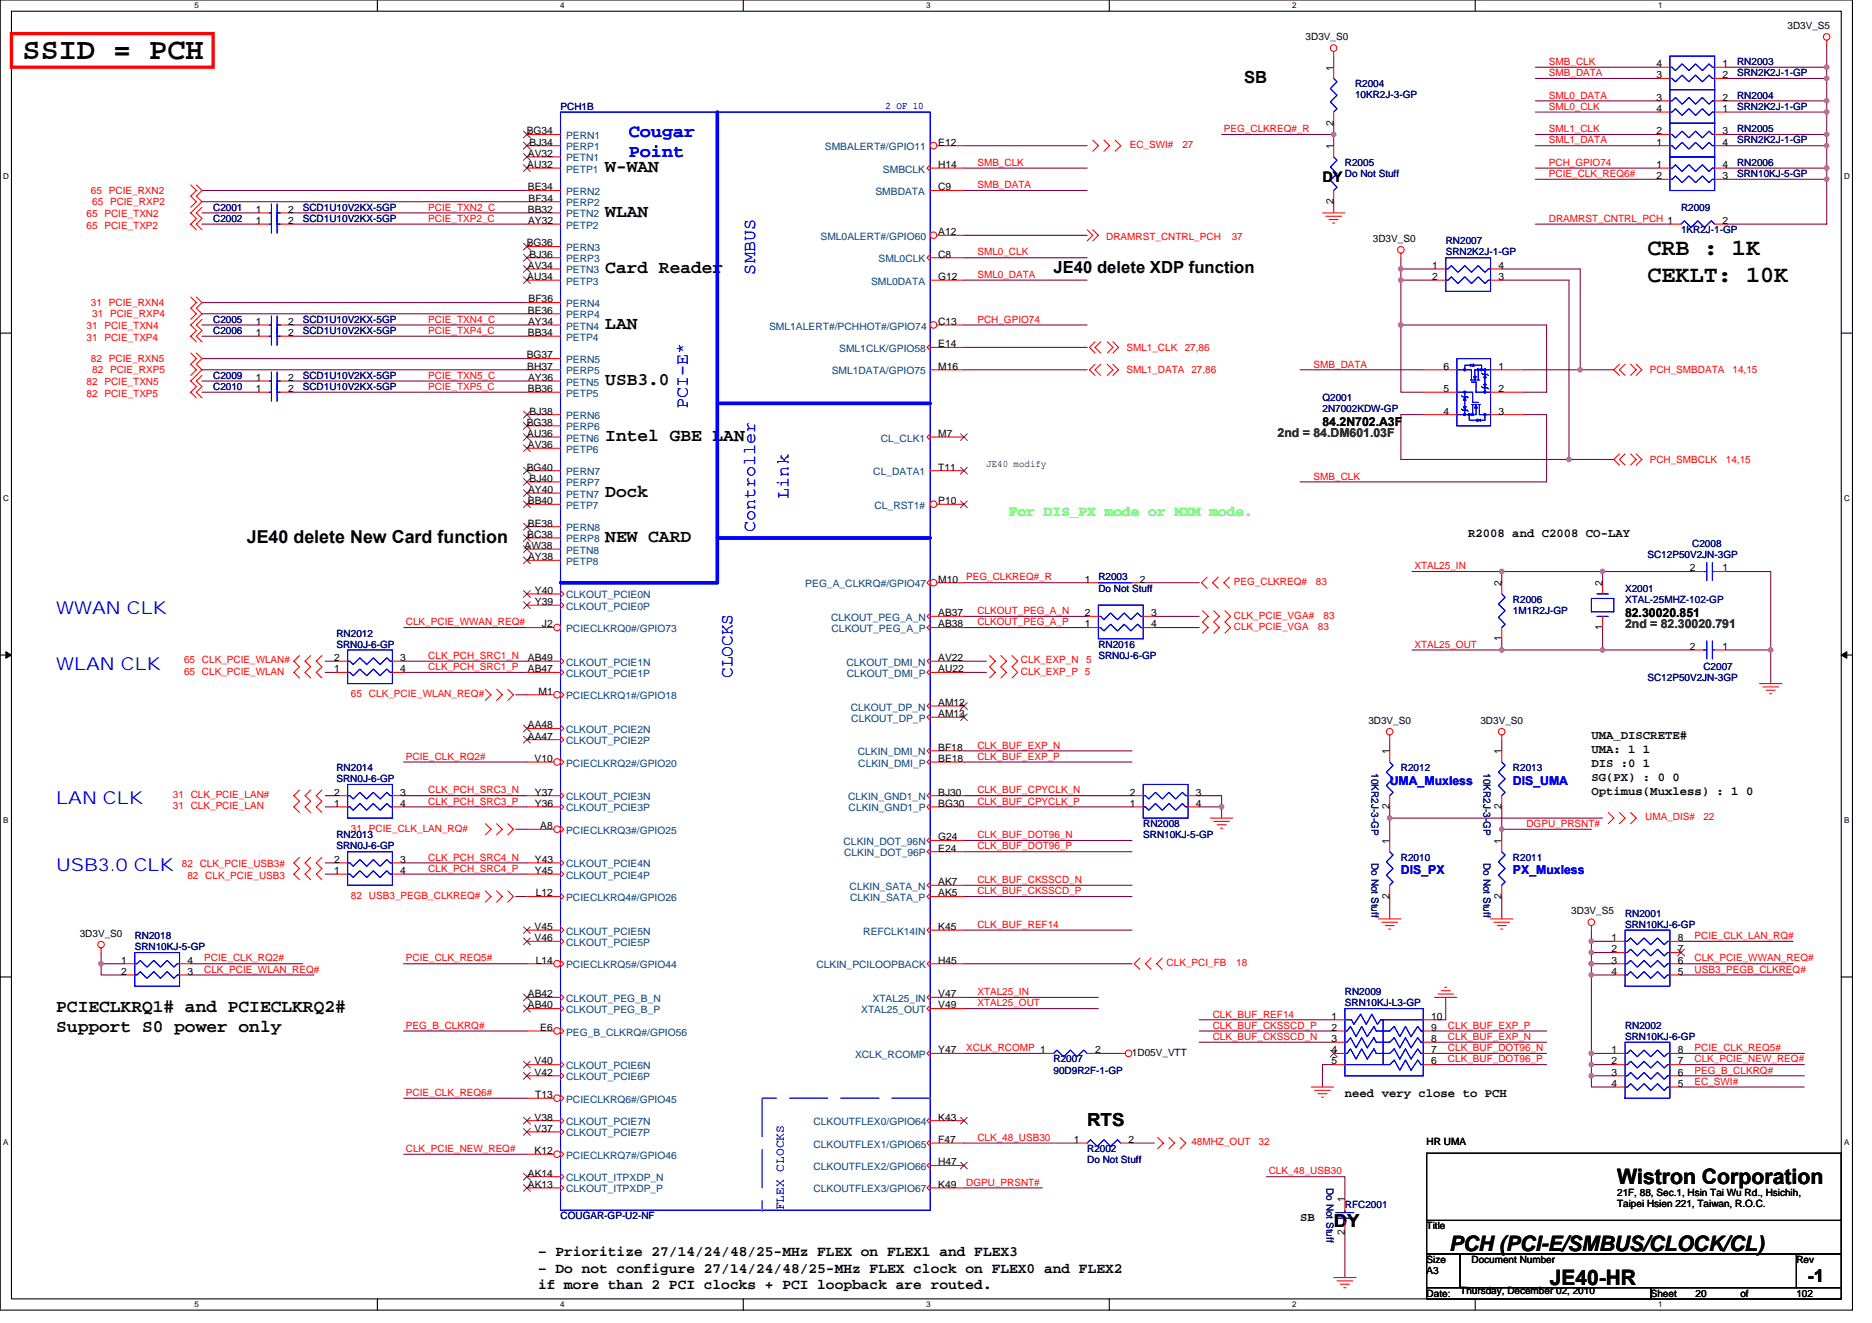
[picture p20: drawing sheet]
<svg xmlns="http://www.w3.org/2000/svg" width="297mm" height="210mm" viewBox="0 0 297 210" stroke-linecap="round" stroke-linejoin="round" font-family="sans-serif">
<defs><g id="words">
<text font-size="4.8" x="3.6" y="9.3">SSID = PCH</text>
<g font-size="3.7">
<text x="261.4" y="40.5">CRB : 1K</text>
<text x="261.4" y="44.7">CEKLT: 10K</text>
</g>
<g font-size="3.4">
<text x="256.6" y="187.9">Wistron Corporation</text>
<text x="229.9" y="198.5">PCH (PCI-E/SMBUS/CLOCK/CL)</text>
<text x="245.9" y="203.9">JE40-HR</text>
</g>
<g font-size="2.8" fill="#00f">
<text x="99.8" y="21.7">Cougar</text>
<text x="99.8" y="24.9">Point</text>
<text x="119.8" y="43.6" transform="rotate(-90 119.8 43.6)">SMBUS</text>
<text x="109.1" y="64.9" transform="rotate(-90 109.1 64.9)">PCI-E*</text>
<text x="125.1" y="79.1" transform="rotate(-90 125.1 79.1)">Link</text>
<text x="119.8" y="84.5" transform="rotate(-90 119.8 84.5)">Controller</text>
<text x="8.9" y="97.3">WWAN CLK</text>
<text x="8.9" y="106.2">WLAN CLK</text>
<text x="116.2" y="107.6" transform="rotate(-90 116.2 107.6)">CLOCKS</text>
<text x="8.9" y="127.6">LAN CLK</text>
<text x="8.9" y="138.2">USB3.0 CLK</text>
</g>
<g font-size="2.8">
<text x="96.1" y="27.2">W-WAN</text>
<text x="96.1" y="34.4">WLAN</text>
<text x="96.1" y="43.2">Card Reader</text>
<text x="96.1" y="52.1">LAN</text>
<text x="96.1" y="61">USB3.0</text>
<text x="96.1" y="69.9">Intel GBE LAN</text>
<text x="96.1" y="78.8">Dock</text>
<text x="39.2" y="86.2">JE40 delete New Card function</text>
<text x="96.1" y="85.9">NEW CARD</text>
<text x="8.9" y="160.6">PCIECLKRQ1# and PCIECLKRQ2#</text>
<text x="8.9" y="163.8">Support S0 power only</text>
<text x="172.5" y="178.7">RTS</text>
<text x="211.6" y="194.7">DY</text>
<text x="286.8" y="203.4">-1</text>
</g>
<g font-size="2.6">
<text x="197.4" y="13.1">SB</text>
<text x="167.2" y="43.3">JE40 delete XDP function</text>
</g>
<g font-size="2.3">
<text x="209.8" y="28.8">DY</text>
<text x="85.4" y="199.3">– Prioritize 27/14/24/48/25-MHz FLEX on FLEX1 and FLEX3</text>
<text x="85.4" y="201.9">– Do not configure 27/14/24/48/25-MHz FLEX clock on FLEX0 and FLEX2</text>
<text x="85.4" y="204.5">if more than 2 PCI clocks + PCI loopback are routed.</text>
</g>
<text font-size="2.3" fill="#0f0" x="160.1" y="81.9">For DIS_PX mode or MXM mode.</text>
<g font-size="1.9" fill="#008000">
<text x="202.7" y="69.4">2nd = 84.DM601.03F</text>
<text x="257.8" y="99.6">2nd = 82.30020.791</text>
</g>
<g font-size="1.9">
<text x="209.8" y="67.6">84.2N702.A3F</text>
<text x="233" y="85.2">R2008 and C2008 CO-LAY</text>
<text x="257.8" y="97.8">82.30020.851</text>
<text x="252.5" y="117.2">UMA_DISCRETE#</text>
<text x="252.5" y="119.4">UMA: 1 1</text>
<text x="252.5" y="121.6">DIS :0 1</text>
<text x="252.5" y="123.9">SG(PX) : 0 0</text>
<text x="252.5" y="126.1">Optimus(Muxless) : 1 0</text>
<text x="213.4" y="174.1">need very close to PCH</text>
<text x="206.3" y="193.7">SB</text>
</g>
<g font-size="1.9" fill="#00f">
<text x="220.5" y="124.5">UMA_Muxless</text>
<text x="240.1" y="124.5">DIS_UMA</text>
<text x="222.3" y="138.7">DIS_PX</text>
<text x="240.1" y="138.7">PX_Muxless</text>
<text x="124.4" y="192" transform="rotate(-90 124.4 192)">FLEX CLOCKS</text>
</g>
<g font-size="1.6">
<text x="283.6" y="4.6">3D3V_S5</text>
<text x="207.2" y="6.4">3D3V_S0</text>
<text x="211.6" y="11.2" transform="rotate(-90 211.6 11.2)">1</text>
<text x="262.8" y="10.6">4</text>
<text x="273.3" y="10.6">1</text>
<text x="262.8" y="12.4">3</text>
<text x="262.8" y="16">3</text>
<text x="262.8" y="17.8">4</text>
<text x="273.3" y="12.4">2</text>
<text x="273.3" y="17.8">1</text>
<text x="273.3" y="16">2</text>
<text x="83.6" y="21.3">BG34</text>
<text x="84" y="23.1">BJ34</text>
<text x="148.9" y="23.1">E12</text>
<text x="211.6" y="23.6" transform="rotate(-90 211.6 23.6)">1</text>
<text x="211.6" y="19.9" transform="rotate(-90 211.6 19.9)">2</text>
<text x="262.8" y="23.1">1</text>
<text x="262.8" y="21.3">2</text>
<text x="273.3" y="21.3">3</text>
<text x="273.3" y="23.1">4</text>
<text x="83.7" y="26.6">AU32</text>
<text x="83.8" y="24.9">AV32</text>
<text x="148.9" y="26.6">H14</text>
<text x="262.8" y="26.6">1</text>
<text x="262.8" y="28.4">2</text>
<text x="273.3" y="28.4">3</text>
<text x="273.3" y="26.6">4</text>
<text x="40.6" y="33.8">1</text>
<text x="40.6" y="35.5">1</text>
<text x="45.7" y="33.8">2</text>
<text x="45.7" y="35.5">2</text>
<text x="83.8" y="30.2">BE34</text>
<text x="83.8" y="33.8">BB32</text>
<text x="83.8" y="35.5">AY32</text>
<text x="83.9" y="32">BF34</text>
<text x="148.9" y="30.2">C9</text>
<text x="211.6" y="32.4" transform="rotate(-90 211.6 32.4)">2</text>
<text x="273.3" y="35.5">2</text>
<text x="83.6" y="39.1">BG36</text>
<text x="84" y="40.9">BJ36</text>
<text x="148.9" y="37.3">A12</text>
<text x="148.9" y="40.9">C8</text>
<text x="217.8" y="38.4">3D3V_S0</text>
<text x="83.7" y="44.4">AU34</text>
<text x="83.8" y="42.7">AV34</text>
<text x="83.9" y="48">BF36</text>
<text x="148.9" y="44.4">G12</text>
<text x="227.3" y="42.7">1</text>
<text x="227.3" y="44.4">2</text>
<text x="237.8" y="44.4">3</text>
<text x="237.8" y="42.7">4</text>
<text x="40.6" y="51.5">1</text>
<text x="40.6" y="53.3">1</text>
<text x="45.7" y="51.5">2</text>
<text x="45.7" y="53.3">2</text>
<text x="83.8" y="49.8">BE36</text>
<text x="83.8" y="53.3">BB34</text>
<text x="83.8" y="51.5">AY34</text>
<text x="148.9" y="51.5">C13</text>
<text x="83.6" y="56.9">BG37</text>
<text x="83.7" y="58.7">BH37</text>
<text x="148.9" y="58.7">M16</text>
<text x="148.9" y="55.1">E14</text>
<text x="229" y="58.7">6</text>
<text x="237.8" y="58.7">1</text>
<text x="40.6" y="60.4">1</text>
<text x="40.6" y="62.2">1</text>
<text x="45.7" y="60.4">2</text>
<text x="45.7" y="62.2">2</text>
<text x="83.8" y="62.2">BB36</text>
<text x="83.8" y="60.4">AY36</text>
<text x="84" y="65.8">BJ38</text>
<text x="229" y="65.8">4</text>
<text x="229" y="62.2">5</text>
<text x="237.8" y="62.2">2</text>
<text x="237.8" y="65.8">3</text>
<text x="83.6" y="67.5">BG38</text>
<text x="83.7" y="69.3">AU36</text>
<text x="83.8" y="71.1">AV36</text>
<text x="148.9" y="69.3">M7</text>
<text x="83.6" y="74.7">BG40</text>
<text x="84" y="76.4">BJ40</text>
<text x="148.9" y="74.7">T11</text>
<text x="156.5" y="74.1">JE40 modify</text>
<text x="83.8" y="83.5">BE38</text>
<text x="83.8" y="80">BB40</text>
<text x="83.8" y="78.2">AY40</text>
<text x="148.9" y="80">P10</text>
<text x="83.2" y="87.1">AW38</text>
<text x="83.7" y="85.3">BC38</text>
<text x="83.8" y="88.9">AY38</text>
<text x="84.9" y="94.2">Y40</text>
<text x="84.9" y="96">Y39</text>
<text x="148.9" y="92.4">M10</text>
<text x="172.1" y="92.4">1</text>
<text x="180.9" y="92.4">2</text>
<text x="238.3" y="93" transform="rotate(-90 238.3 93)">2</text>
<text x="254.3" y="93" transform="rotate(-90 254.3 93)">2</text>
<text x="268.2" y="90.7">2</text>
<text x="273.3" y="90.7">1</text>
<text x="86" y="99.5">J2</text>
<text x="148.9" y="99.5">AB38</text>
<text x="148.9" y="97.8">AB37</text>
<text x="172.1" y="99.5">1</text>
<text x="172.1" y="97.8">2</text>
<text x="182.6" y="97.8">3</text>
<text x="182.6" y="99.5">4</text>
<text x="238.3" y="101.7" transform="rotate(-90 238.3 101.7)">1</text>
<text x="254.3" y="99.9" transform="rotate(-90 254.3 99.9)">1</text>
<text x="53" y="106.7">1</text>
<text x="53" y="104.9">2</text>
<text x="63.5" y="104.9">3</text>
<text x="63.5" y="106.7">4</text>
<text x="83.8" y="104.9">AB49</text>
<text x="83.8" y="106.7">AB47</text>
<text x="148.9" y="104.9">AV22</text>
<text x="148.9" y="106.7">AU22</text>
<text x="268.2" y="103.1">2</text>
<text x="273.3" y="103.1">1</text>
<text x="85.5" y="110.2">M1</text>
<text x="148.9" y="113.8">AM13</text>
<text x="148.9" y="112">AM12</text>
<text x="83.8" y="115.5">AA48</text>
<text x="83.8" y="117.3">AA47</text>
<text x="148.9" y="119.1">BF18</text>
<text x="217.1" y="114.9">3D3V_S0</text>
<text x="220.5" y="119.7" transform="rotate(-90 220.5 119.7)">1</text>
<text x="234.9" y="114.9">3D3V_S0</text>
<text x="238.3" y="119.7" transform="rotate(-90 238.3 119.7)">1</text>
<text x="84.8" y="120.9">V10</text>
<text x="148.9" y="120.9">BE18</text>
<text x="53" y="128">1</text>
<text x="53" y="126.2">2</text>
<text x="63.5" y="126.2">3</text>
<text x="63.5" y="128">4</text>
<text x="84.9" y="126.2">Y37</text>
<text x="84.9" y="128">Y36</text>
<text x="85.7" y="131.6">A8</text>
<text x="148.9" y="126.2">BJ30</text>
<text x="148.9" y="128">BG30</text>
<text x="179.3" y="128">1</text>
<text x="179.3" y="126.2">2</text>
<text x="189.8" y="126.2">3</text>
<text x="189.8" y="128">4</text>
<text x="220.5" y="128.4" transform="rotate(-90 220.5 128.4)">2</text>
<text x="238.3" y="128.4" transform="rotate(-90 238.3 128.4)">2</text>
<text x="53" y="136.9">2</text>
<text x="63.5" y="136.9">3</text>
<text x="84.9" y="136.9">Y43</text>
<text x="148.9" y="133.3">G24</text>
<text x="148.9" y="135.1">E24</text>
<text x="220.5" y="133.9" transform="rotate(-90 220.5 133.9)">1</text>
<text x="238.3" y="133.9" transform="rotate(-90 238.3 133.9)">1</text>
<text x="53" y="138.7">1</text>
<text x="63.5" y="138.7">4</text>
<text x="84.9" y="138.7">Y45</text>
<text x="85" y="142.2">L12</text>
<text x="148.9" y="140.4">AK7</text>
<text x="148.9" y="142.2">AK5</text>
<text x="220.5" y="142.6" transform="rotate(-90 220.5 142.6)">2</text>
<text x="238.3" y="142.6" transform="rotate(-90 238.3 142.6)">2</text>
<text x="12.7" y="148.6">3D3V_S0</text>
<text x="84.8" y="147.6">V45</text>
<text x="84.8" y="149.3">V46</text>
<text x="148.9" y="147.6">K45</text>
<text x="249.3" y="145.1">3D3V_S5</text>
<text x="255.7" y="149.3">1</text>
<text x="266.2" y="149.3">8</text>
<text x="19.2" y="152.9">1</text>
<text x="19.2" y="154.7">2</text>
<text x="29.7" y="154.7">3</text>
<text x="29.7" y="152.9">4</text>
<text x="85" y="152.9">L14</text>
<text x="148.9" y="152.9">H45</text>
<text x="255.7" y="151.1">2</text>
<text x="255.7" y="152.9">3</text>
<text x="255.7" y="154.7">4</text>
<text x="266.2" y="154.7">5</text>
<text x="266.2" y="152.9">6</text>
<text x="266.2" y="151.1">7</text>
<text x="83.8" y="160">AB40</text>
<text x="83.8" y="158.2">AB42</text>
<text x="148.9" y="158.2">V47</text>
<text x="148.9" y="160">V49</text>
<text x="211.3" y="161.8">1</text>
<text x="227.1" y="161.8">10</text>
<text x="85.7" y="163.6">E6</text>
<text x="148.9" y="167.1">Y47</text>
<text x="173.8" y="167.1">2</text>
<text x="179.6" y="167.5">1D05V_VTT</text>
<text x="211.3" y="163.6">2</text>
<text x="211.3" y="165.3">3</text>
<text x="211.3" y="167.1">4</text>
<text x="227.1" y="167.1">7</text>
<text x="227.1" y="165.3">8</text>
<text x="227.1" y="163.6">9</text>
<text x="255.7" y="167.1">1</text>
<text x="266.2" y="167.1">8</text>
<text x="84.8" y="168.9">V40</text>
<text x="84.8" y="170.7">V42</text>
<text x="211.3" y="168.9">5</text>
<text x="227.1" y="168.9">6</text>
<text x="255.7" y="168.9">2</text>
<text x="255.7" y="170.7">3</text>
<text x="255.7" y="172.4">4</text>
<text x="266.2" y="172.4">5</text>
<text x="266.2" y="170.7">6</text>
<text x="266.2" y="168.9">7</text>
<text x="84.8" y="177.8">V38</text>
<text x="84.8" y="179.6">V37</text>
<text x="84.9" y="174.2">T13</text>
<text x="148.9" y="177.8">K43</text>
<text x="84.8" y="183.1">K12</text>
<text x="148.9" y="181.3">F47</text>
<text x="148.9" y="184.9">H47</text>
<text x="170.4" y="181.3">1</text>
<text x="179.1" y="181.3">2</text>
<text x="226.4" y="181.7">HR UMA</text>
<text x="83.8" y="186.7">AK14</text>
<text x="83.8" y="188.4">AK13</text>
<text x="148.9" y="188.4">K49</text>
<text x="213.4" y="190.8" transform="rotate(-90 213.4 190.8)">1</text>
<text x="256.6" y="189.7">21F, 88, Sec.1, Hsin Tai Wu Rd., Hsichih,</text>
<text x="256.6" y="191.5">Taipei Hsien 221, Taiwan, R.O.C.</text>
<text x="213.4" y="196" transform="rotate(-90 213.4 196)">2</text>
<text x="226.4" y="195.1">Title</text>
<text x="226.4" y="202.2">A3</text>
<text x="226.4" y="200.4">Size</text>
<text x="233.5" y="200.4">Document Number</text>
<text x="285" y="200.4">Rev</text>
<text x="226.4" y="205.7">Date:</text>
<text x="231.7" y="205.4">Thursday, December 02, 2010</text>
<text x="261.9" y="205.7">Sheet</text>
<text x="269" y="205.7">20</text>
<text x="276.2" y="205.7">of</text>
<text x="285" y="205.7">102</text>
</g>
<g font-size="1.6" fill="#f00">
<text x="245.8" y="10.3">SMB_CLK</text>
<text x="245.8" y="12.1">SMB_DATA</text>
<text x="245.8" y="15.6">SML0_DATA</text>
<text x="245.8" y="17.4">SML0_CLK</text>
<text x="179.3" y="23.5">EC_SWI#</text>
<text x="187.6" y="23.5">27</text>
<text x="194.2" y="21">PEG_CLKREQ#_R</text>
<text x="245.8" y="22.8">SML1_DATA</text>
<text x="245.8" y="21">SML1_CLK</text>
<text x="155.1" y="29.9">SMB_DATA</text>
<text x="155.1" y="26.3">SMB_CLK</text>
<text x="245.8" y="26.3">PCH_GPIO74</text>
<text x="245.8" y="28.1">PCIE_CLK_REQ6#</text>
<text x="13.7" y="34.5">65 PCIE_TXN2</text>
<text x="14.4" y="30.8">65 PCIE_RXN2</text>
<text x="14.6" y="32.5">65 PCIE_RXP2</text>
<text x="68" y="35.2">PCIE_TXP2_C</text>
<text x="68" y="33.4">PCIE_TXN2_C</text>
<text x="245.8" y="35.2">DRAMRST_CNTRL_PCH 1</text>
<text x="13.7" y="36.3">65 PCIE_TXP2</text>
<text x="155.1" y="40.5">SML0_CLK</text>
<text x="175.5" y="38">DRAMRST_CNTRL_PCH</text>
<text x="195.4" y="38">37</text>
<text x="155.1" y="44.1">SML0_DATA</text>
<text x="13.7" y="52.3">31 PCIE_TXN4</text>
<text x="14.4" y="48.5">31 PCIE_RXN4</text>
<text x="14.6" y="50.3">31 PCIE_RXP4</text>
<text x="68" y="53">PCIE_TXP4_C</text>
<text x="68" y="51.2">PCIE_TXN4_C</text>
<text x="155.1" y="51.2">PCH_GPIO74</text>
<text x="13.7" y="54">31 PCIE_TXP4</text>
<text x="14.4" y="57.4">82 PCIE_RXN5</text>
<text x="14.6" y="59.2">82 PCIE_RXP5</text>
<text x="178.7" y="59.2">SML1_DATA 27,86</text>
<text x="178.7" y="55.6">SML1_CLK</text>
<text x="188" y="55.6">27,86</text>
<text x="208.4" y="58.3">SMB_DATA</text>
<text x="261.8" y="59.2">PCH_SMBDATA</text>
<text x="274.9" y="59.2">14,15</text>
<text x="13.7" y="61.2">82 PCIE_TXN5</text>
<text x="13.7" y="62.9">82 PCIE_TXP5</text>
<text x="68" y="61.9">PCIE_TXP5_C</text>
<text x="68" y="60.1">PCIE_TXN5_C</text>
<text x="208.4" y="76.1">SMB_CLK</text>
<text x="261.8" y="73.4">PCH_SMBCLK</text>
<text x="273.8" y="73.4">14,15</text>
<text x="153.3" y="92.1">PEG_CLKREQ#_R</text>
<text x="195.8" y="92.8">PEG_CLKREQ#</text>
<text x="208.8" y="92.8">83</text>
<text x="224.4" y="90.3">XTAL25_IN</text>
<text x="64.4" y="99.2">CLK_PCIE_WWAN_REQ#</text>
<text x="155.1" y="97.4">CLKOUT_PEG_A_N</text>
<text x="155.1" y="99.2">CLKOUT_PEG_A_P</text>
<text x="195.8" y="98.1">CLK_PCIE_VGA#</text>
<text x="195.8" y="99.9">CLK_PCIE_VGA</text>
<text x="209.1" y="99.9">83</text>
<text x="210" y="98.1">83</text>
<text x="29.2" y="105.3">65 CLK_PCIE_WLAN#</text>
<text x="29.2" y="107">65 CLK_PCIE_WLAN</text>
<text x="68" y="106.3">CLK_PCH_SRC1_P</text>
<text x="68" y="104.5">CLK_PCH_SRC1_N</text>
<text x="162" y="105.3">CLK_EXP_N</text>
<text x="162" y="107">CLK_EXP_P 5</text>
<text x="172.3" y="105.3">5</text>
<text x="224.4" y="102.8">XTAL25_OUT</text>
<text x="55.7" y="110.6">65 CLK_PCIE_WLAN_REQ#</text>
<text x="155.1" y="118.8">CLK_BUF_EXP_N</text>
<text x="64.4" y="120.5">PCIE_CLK_RQ2#</text>
<text x="68" y="125.9">CLK_PCH_SRC3_N</text>
<text x="155.1" y="120.5">CLK_BUF_EXP_P</text>
<text x="155.1" y="125.9">CLK_BUF_CPYCLK_N</text>
<text x="27.4" y="128.4">31 CLK_PCIE_LAN</text>
<text x="27.4" y="126.6">31 CLK_PCIE_LAN#</text>
<text x="55.7" y="131.9">31 PCIE_CLK_LAN_RQ#</text>
<text x="68" y="127.7">CLK_PCH_SRC3_P</text>
<text x="155.1" y="127.7">CLK_BUF_CPYCLK_P</text>
<text x="242.2" y="131.2">DGPU_PRSNT#</text>
<text x="261" y="130.2">UMA_DIS#</text>
<text x="270.3" y="130.2">22</text>
<text x="28.8" y="137.6">82 CLK_PCIE_USB3#</text>
<text x="68" y="136.5">CLK_PCH_SRC4_N</text>
<text x="155.1" y="134.8">CLK_BUF_DOT96_P</text>
<text x="155.1" y="133">CLK_BUF_DOT96_N</text>
<text x="29.7" y="139.4">82 CLK_PCIE_USB3</text>
<text x="55.7" y="142.6">82 USB3_PEGB_CLKREQ#</text>
<text x="68" y="138.3">CLK_PCH_SRC4_P</text>
<text x="155.1" y="141.9">CLK_BUF_CKSSCD_P</text>
<text x="155.1" y="140.1">CLK_BUF_CKSSCD_N</text>
<text x="155.1" y="147.2">CLK_BUF_REF14</text>
<text x="268.9" y="149">PCIE_CLK_LAN_RQ#</text>
<text x="32.4" y="152.5">PCIE_CLK_RQ2#</text>
<text x="32.4" y="154.3">CLK_PCIE_WLAN_REQ#</text>
<text x="64.4" y="152.5">PCIE_CLK_REQ5#</text>
<text x="185.1" y="153.3">CLK_PCI_FB</text>
<text x="196.1" y="153.3">18</text>
<text x="268.9" y="154.3">USB3_PEGB_CLKREQ#</text>
<text x="268.9" y="152.5">CLK_PCIE_WWAN_REQ#</text>
<text x="155.1" y="157.9">XTAL25_IN</text>
<text x="155.1" y="159.7">XTAL25_OUT</text>
<text x="192.4" y="161.4">CLK_BUF_REF14</text>
<text x="64.4" y="163.2">PEG_B_CLKRQ#</text>
<text x="153.3" y="166.8">XCLK_RCOMP 1</text>
<text x="192.4" y="165">CLK_BUF_CKSSCD_N</text>
<text x="192.4" y="163.2">CLK_BUF_CKSSCD_P</text>
<text x="229.8" y="165">CLK_BUF_EXP_N</text>
<text x="229.8" y="163.2">CLK_BUF_EXP_P</text>
<text x="229.8" y="166.8">CLK_BUF_DOT96_N</text>
<text x="268.9" y="166.8">PCIE_CLK_REQ5#</text>
<text x="64.4" y="173.9">PCIE_CLK_REQ6#</text>
<text x="229.8" y="168.6">CLK_BUF_DOT96_P</text>
<text x="268.9" y="170.3">PEG_B_CLKRQ#</text>
<text x="268.9" y="168.6">CLK_PCIE_NEW_REQ#</text>
<text x="268.9" y="172.1">EC_SWI#</text>
<text x="64.4" y="182.8">CLK_PCIE_NEW_REQ#</text>
<text x="155.1" y="181">CLK_48_USB30</text>
<text x="189" y="181.7">48MHZ_OUT</text>
<text x="199.7" y="181.7">32</text>
<text x="153.3" y="188.1">DGPU_PRSNT#</text>
<text x="201.3" y="186.3">CLK_48_USB30</text>
</g>
<g font-size="1.6" fill="#000080">
<text x="275.6" y="10.3">RN2003</text>
<text x="88.9" y="17.4">PCH1B</text>
<text x="215" y="13.9">R2004</text>
<text x="215" y="15.5">10KR2J-3-GP</text>
<text x="275.6" y="12.1">SRN2K2J-1-GP</text>
<text x="275.6" y="15.6">RN2004</text>
<text x="275.6" y="17.4">SRN2K2J-1-GP</text>
<text x="275.6" y="21">RN2005</text>
<text x="275.6" y="22.8">SRN2K2J-1-GP</text>
<text x="213.4" y="26.3">R2005</text>
<text x="213.4" y="28.1">Do Not Stuff</text>
<text x="275.6" y="26.3">RN2006</text>
<text x="275.6" y="28.1">SRN10KJ-5-GP</text>
<text x="33.8" y="33.4">C2001</text>
<text x="33.8" y="35.2">C2002</text>
<text x="48" y="33.4">SCD1U10V2KX-5GP</text>
<text x="48" y="35.2">SCD1U10V2KX-5GP</text>
<text x="266.7" y="33.4">R2009</text>
<text x="229.4" y="38.8">RN2007</text>
<text x="229.4" y="40.5">SRN2K2J-1-GP</text>
<text x="266.7" y="37">1KR2J-1-GP</text>
<text x="33.8" y="51.2">C2005</text>
<text x="33.8" y="53">C2006</text>
<text x="48" y="51.2">SCD1U10V2KX-5GP</text>
<text x="48" y="53">SCD1U10V2KX-5GP</text>
<text x="33.8" y="60.1">C2009</text>
<text x="33.8" y="61.9">C2010</text>
<text x="48" y="60.1">SCD1U10V2KX-5GP</text>
<text x="48" y="61.9">SCD1U10V2KX-5GP</text>
<text x="209.8" y="63.6">Q2001</text>
<text x="209.8" y="65.4">2N7002KDW-GP</text>
<text x="261.4" y="88.5">SC12P50V2JN-3GP</text>
<text x="268.5" y="86.8">C2008</text>
<text x="174.3" y="92.1">R2003</text>
<text x="174.3" y="93.9">Do Not Stuff</text>
<text x="240.1" y="95.7">R2006</text>
<text x="257.8" y="93.9">X2001</text>
<text x="257.8" y="95.7">XTAL-25MHZ-102-GP</text>
<text x="53.4" y="101">RN2012</text>
<text x="240.1" y="97.4">1M1R2J-GP</text>
<text x="53.4" y="102.8">SRN0J-6-GP</text>
<text x="174.3" y="102.8">RN2016</text>
<text x="174.3" y="104.5">SRN0J-6-GP</text>
<text x="270.3" y="106.3">C2007</text>
<text x="261.4" y="108.1">SC12P50V2JN-3GP</text>
<text x="53.4" y="122.3">RN2014</text>
<text x="53.4" y="124.1">SRN0J-6-GP</text>
<text x="217.6" y="122.7" transform="rotate(90 217.6 122.7)">10KR2J-3-GP</text>
<text x="222.3" y="122.3">R2012</text>
<text x="235.4" y="122.7" transform="rotate(90 235.4 122.7)">10KR2J-3-GP</text>
<text x="240.1" y="122.3">R2013</text>
<text x="181.4" y="131.2">RN2008</text>
<text x="53.4" y="133">RN2013</text>
<text x="53.4" y="134.8">SRN0J-6-GP</text>
<text x="181.4" y="133">SRN10KJ-5-GP</text>
<text x="217.6" y="136.9" transform="rotate(90 217.6 136.9)">Do Not Stuff</text>
<text x="222.3" y="136.5">R2010</text>
<text x="235.4" y="136.9" transform="rotate(90 235.4 136.9)">Do Not Stuff</text>
<text x="240.1" y="136.5">R2011</text>
<text x="21.4" y="149">RN2018</text>
<text x="257.8" y="145.4">RN2001</text>
<text x="257.8" y="147.2">SRN10KJ-6-GP</text>
<text x="21.4" y="150.8">SRN10KJ-5-GP</text>
<text x="213.4" y="157.9">RN2009</text>
<text x="213.4" y="159.7">SRN10KJ-L3-GP</text>
<text x="257.8" y="163.2">RN2002</text>
<text x="257.8" y="165">SRN10KJ-6-GP</text>
<text x="167.2" y="168.6">R2007</text>
<text x="167.2" y="170.3">90D9R2F-1-GP</text>
<text x="172.5" y="182.8">R2002</text>
<text x="172.5" y="184.6">Do Not Stuff</text>
<text x="210.5" y="188.5" transform="rotate(90 210.5 188.5)">Do Not Stuff</text>
<text x="213.4" y="191.7">RFC2001</text>
<text x="88.9" y="193.4">COUGAR-GP-U2-NF</text>
</g>
<text font-size="1.6" fill="#00f" x="140.5" y="17.3">2 OF 10</text>
<g font-size="1.6" fill="#004080">
<text x="89.8" y="22.1">PERN1</text>
<text x="89.8" y="23.8">PERP1</text>
<text x="130.9" y="23.8">SMBALERT#/GPIO11</text>
<text x="89.8" y="25.6">PETN1</text>
<text x="89.8" y="27.4">PETP1</text>
<text x="140.1" y="27.4">SMBCLK</text>
<text x="89.8" y="30.9">PERN2</text>
<text x="89.8" y="32.7">PERP2</text>
<text x="89.8" y="34.5">PETN2</text>
<text x="138.9" y="30.9">SMBDATA</text>
<text x="89.8" y="39.8">PERN3</text>
<text x="89.8" y="41.6">PERP3</text>
<text x="89.8" y="36.3">PETP2</text>
<text x="130.2" y="38.1">SML0ALERT#/GPIO60</text>
<text x="139.4" y="41.6">SML0CLK</text>
<text x="89.8" y="43.4">PETN3</text>
<text x="89.8" y="45.2">PETP3</text>
<text x="138.2" y="45.2">SML0DATA</text>
<text x="89.8" y="48.7">PERN4</text>
<text x="89.8" y="50.5">PERP4</text>
<text x="89.8" y="52.3">PETN4</text>
<text x="122" y="52.3">SML1ALERT#/PCHHOT#/GPIO74</text>
<text x="89.8" y="57.6">PERN5</text>
<text x="89.8" y="59.4">PERP5</text>
<text x="89.8" y="54.1">PETP4</text>
<text x="132" y="59.4">SML1DATA/GPIO75</text>
<text x="133.2" y="55.8">SML1CLK/GPIO58</text>
<text x="89.8" y="61.2">PETN5</text>
<text x="89.8" y="62.9">PETP5</text>
<text x="89.8" y="66.5">PERN6</text>
<text x="89.8" y="68.3">PERP6</text>
<text x="89.8" y="70.1">PETN6</text>
<text x="89.8" y="71.8">PETP6</text>
<text x="139.8" y="70.1">CL_CLK1</text>
<text x="89.8" y="75.4">PERN7</text>
<text x="89.8" y="77.2">PERP7</text>
<text x="138.6" y="75.4">CL_DATA1</text>
<text x="89.8" y="79">PETN7</text>
<text x="89.8" y="80.7">PETP7</text>
<text x="138.8" y="80.7">CL_RST1#</text>
<text x="89.8" y="84.3">PERN8</text>
<text x="89.8" y="86.1">PERP8</text>
<text x="89.8" y="87.8">PETN8</text>
<text x="89.8" y="89.6">PETP8</text>
<text x="89.8" y="95">CLKOUT_PCIE0N</text>
<text x="127.8" y="93.2">PEG_A_CLKRQ#/GPIO47</text>
<text x="89.8" y="96.7">CLKOUT_PCIE0P</text>
<text x="89.8" y="100.3">PCIECLKRQ0#/GPIO73</text>
<text x="131.9" y="98.5">CLKOUT_PEG_A_N</text>
<text x="131.9" y="100.3">CLKOUT_PEG_A_P</text>
<text x="89.8" y="105.6">CLKOUT_PCIE1N</text>
<text x="89.8" y="107.4">CLKOUT_PCIE1P</text>
<text x="134.3" y="105.6">CLKOUT_DMI_N</text>
<text x="134.4" y="107.4">CLKOUT_DMI_P</text>
<text x="89.8" y="111">PCIECLKRQ1#/GPIO18</text>
<text x="135" y="112.7">CLKOUT_DP_N</text>
<text x="89.8" y="116.3">CLKOUT_PCIE2N</text>
<text x="89.8" y="118.1">CLKOUT_PCIE2P</text>
<text x="135.1" y="114.5">CLKOUT_DP_P</text>
<text x="136.1" y="119.8">CLKIN_DMI_N</text>
<text x="89.8" y="121.6">PCIECLKRQ2#/GPIO20</text>
<text x="136.2" y="121.6">CLKIN_DMI_P</text>
<text x="89.8" y="127">CLKOUT_PCIE3N</text>
<text x="89.8" y="128.7">CLKOUT_PCIE3P</text>
<text x="134.6" y="127">CLKIN_GND1_N</text>
<text x="134.7" y="128.7">CLKIN_GND1_P</text>
<text x="89.8" y="137.6">CLKOUT_PCIE4N</text>
<text x="89.8" y="132.3">PCIECLKRQ3#/GPIO25</text>
<text x="133.9" y="134.1">CLKIN_DOT_96N</text>
<text x="133.9" y="135.8">CLKIN_DOT_96P</text>
<text x="89.8" y="139.4">CLKOUT_PCIE4P</text>
<text x="89.8" y="143">PCIECLKRQ4#/GPIO26</text>
<text x="134.8" y="141.2">CLKIN_SATA_N</text>
<text x="134.9" y="143">CLKIN_SATA_P</text>
<text x="89.8" y="148.3">CLKOUT_PCIE5N</text>
<text x="137" y="148.3">REFCLK14IN</text>
<text x="89.8" y="150.1">CLKOUT_PCIE5P</text>
<text x="89.8" y="153.6">PCIECLKRQ5#/GPIO44</text>
<text x="129.5" y="153.6">CLKIN_PCILOOPBACK</text>
<text x="89.8" y="160.7">CLKOUT_PEG_B_P</text>
<text x="89.8" y="159">CLKOUT_PEG_B_N</text>
<text x="136.6" y="160.7">XTAL25_OUT</text>
<text x="138.4" y="159">XTAL25_IN</text>
<text x="89.8" y="164.3">PEG_B_CLKRQ#/GPIO56</text>
<text x="135.7" y="167.9">XCLK_RCOMP</text>
<text x="89.8" y="169.6">CLKOUT_PCIE6N</text>
<text x="89.8" y="171.4">CLKOUT_PCIE6P</text>
<text x="89.8" y="178.5">CLKOUT_PCIE7N</text>
<text x="89.8" y="175">PCIECLKRQ6#/GPIO45</text>
<text x="129.1" y="178.5">CLKOUTFLEX0/GPIO64</text>
<text x="89.8" y="183.9">PCIECLKRQ7#/GPIO46</text>
<text x="89.8" y="180.3">CLKOUT_PCIE7P</text>
<text x="129.1" y="182.1">CLKOUTFLEX1/GPIO65</text>
<text x="129.1" y="185.6">CLKOUTFLEX2/GPIO66</text>
<text x="89.8" y="187.4">CLKOUT_ITPXDP_N</text>
<text x="89.8" y="189.2">CLKOUT_ITPXDP_P</text>
<text x="129.1" y="189.2">CLKOUTFLEX3/GPIO67</text>
</g>
<g font-size="1.3">
<text x="30.8" y="1.3">5</text>
<text x="88.9" y="1.3">4</text>
<text x="147" y="1.3">3</text>
<text x="205" y="1.3">2</text>
<text x="263.1" y="1.3">1</text>
<text x=".5" y="28.4">D</text>
<text x="292.6" y="28.4">D</text>
<text x=".5" y="79.5">C</text>
<text x="292.6" y="79.5">C</text>
<text x=".5" y="130.6">B</text>
<text x="292.6" y="130.6">B</text>
<text x=".5" y="181.7">A</text>
<text x="292.6" y="181.7">A</text>
<text x="30.8" y="207.4">5</text>
<text x="88.9" y="207.4">4</text>
<text x="147" y="207.4">3</text>
<text x="205" y="207.4">2</text>
<text x="263.1" y="207.4">1</text>
</g>
</g></defs>
<path d="M0 0h293.9v207.9h-293.9zM1.8 1.8h290.4v204.3h-290.4z" fill="none" stroke="#000" stroke-width=".17"/>
<g fill="#fff">
<path d="M30.8 .2h.7v1.4h-.7z"/>
<path d="M30.8 206.3h.7v1.4h-.7z"/>
</g>
<path d="M59.9 0v1.8M59.9 206.1v1.8" fill="none" stroke="#000" stroke-width=".17"/>
<g fill="#fff">
<path d="M88.9 .2h.7v1.4h-.7z"/>
<path d="M88.9 206.3h.7v1.4h-.7z"/>
</g>
<path d="M117.9 0v1.8M117.9 206.1v1.8" fill="none" stroke="#000" stroke-width=".17"/>
<g fill="#fff">
<path d="M147 .2h.7v1.4h-.7z"/>
<path d="M147 206.3h.7v1.4h-.7z"/>
</g>
<path d="M176 0v1.8M176 206.1v1.8" fill="none" stroke="#000" stroke-width=".17"/>
<g fill="#fff">
<path d="M205 .2h.7v1.4h-.7z"/>
<path d="M205 206.3h.7v1.4h-.7z"/>
</g>
<path d="M234.1 0v1.8M234.1 206.1v1.8" fill="none" stroke="#000" stroke-width=".17"/>
<g fill="#fff">
<path d="M263.1 .2h.7v1.4h-.7z"/>
<path d="M263.1 206.3h.7v1.4h-.7z"/>
<path d="M.5 27.3h.9v1.4h-.9z"/>
<path d="M292.6 27.3h.9v1.4h-.9z"/>
<path d="M.5 78.4h.9v1.4h-.9z"/>
<path d="M292.6 78.4h.9v1.4h-.9z"/>
</g>
<path d="M0 52.9h1.8M292.2 52.9h1.7" fill="none" stroke="#000" stroke-width=".17"/>
<g fill="#fff">
<path d="M.5 129.5h.8v1.4h-.8z"/>
<path d="M292.6 129.5h.9v1.4h-.9z"/>
</g>
<path d="M0 103.9h1.8M292.2 103.9h1.7" fill="none" stroke="#000" stroke-width=".17"/>
<path d="M.9 103.4l.9 .5-.9 .5zM292.2 103.9l.8-.5v1z" fill="#000" stroke="#000" stroke-width=".16"/>
<g fill="#fff">
<path d="M.5 180.5h.8v1.4h-.8z"/>
<path d="M292.6 180.5h.9v1.4h-.9z"/>
</g>
<path d="M0 155h1.8M292.2 155h1.7M226.4 199h5.3v5.3h-5.3zM226.4 183h65.8v10.6h-65.8zM226.4 193.6h65.8v5.4h-65.8zM231.7 199h53.3v5.3h-53.3zM285 199h7.2v5.3h-7.2zM226.4 204.3h35.5v1.8h-35.5zM261.9 204.3h30.3v1.8h-30.3z" fill="none" stroke="#000" stroke-width=".17"/>
<g fill="none" stroke="#800040" stroke-width=".17">
<path d="M211.6 8.9v1.8M211.6 19.6v3.5M243.6 10.7h19.6M243.6 17.8h19.6M243.6 12.4h19.6M243.6 16h19.6M273.9 10.7h16M273.9 17.8h16M273.9 12.4h16M273.9 16h16M289.9 7.1v28.5h-16M32 30.2h51.6"/>
<path d="M32 35.6h8.9M32 32h51.6M32 33.8h8.9M46.3 35.6h37.3M46.3 33.8h37.3M152.9 23.1h19.6M152.9 37.3h19.6M152.9 30.2h19.6M152.9 26.7h19.6M193.8 21.3h17.8M211.6 32v1.8M243.6 23.1h19.6"/>
<path d="M243.6 35.6h21.4M243.6 26.7h19.6M243.6 21.3h19.6M243.6 28.4h19.6M273.9 23.1h16M273.9 26.7h16M273.9 21.3h16M273.9 28.4h16M32 56.9h51.6M32 58.7h51.6M32 49.8h51.6M32 51.6h8.9"/>
<path d="M32 53.3h8.9M32 48h51.6M46.3 51.6h37.3M46.3 53.3h37.3M152.9 58.7h19.6M152.9 51.6h19.6M152.9 44.4h19.6M152.9 55.1h19.6M152.9 40.9h19.6M206.3 58.7h19.5M222.3 40.9v1.8h5.3M222.3 42.7v1.7h5.3"/>
<path d="M222.3 51.6v10.6h3.5M222.3 51.6h23.1v10.6h-3.6M222.3 44.4v7.2M238.3 42.7h12.4v16M238.3 44.4h10.7v28.5M241.8 58.7h14.3M32 60.5h8.9M32 62.2h8.9M46.3 60.5h37.3M46.3 62.2h37.3M225.8 65.8h-3.5v7.1h33.8M241.8 65.8h3.6v10.7h-39.1"/>
<path d="M64 99.6h19.6M152.9 97.8h19.6M152.9 92.5h19.6M152.9 99.6h19.6M181.4 92.5h8.9M183.2 97.8h7.1M183.2 99.6h7.1M224.1 90.7h44.4M238.3 90.7v1.8M254.3 90.7v1.8M254.3 99.6v3.5M273.9 90.7h7.1v17.8"/>
<path d="M51.6 106.7h1.8M51.6 104.9h1.8M64 106.7h19.6M64 104.9h19.6M81.8 110.2h1.8M152.9 119.1h26.7M152.9 106.7h3.6M152.9 104.9h3.6M220.5 117.3v1.8M224.1 103.1h44.4M238.3 101.3v1.8M238.3 117.3v1.8"/>
<path d="M273.9 103.1h7.1M51.6 126.2h1.8M51.6 128h1.8M51.6 136.9h1.8M51.6 138.7h1.8M64 120.9h19.6M64 126.2h19.6M64 128h19.6M64 136.9h19.6M64 138.7h19.6M81.8 131.6h1.8M152.9 120.9h26.7"/>
<path d="M152.9 126.2h26.7M152.9 128h26.7M152.9 135.1h26.7M152.9 133.3h26.7M190.3 126.2h3.5v3.6M190.3 128h3.5M220.5 128v5.3M220.5 129.8h33.8M238.3 128v5.3M238.3 131.6h14.2M16 151.1v1.8h3.6M16 152.9v1.8h3.6"/>
<path d="M30.3 152.9h17.7M30.3 154.7h19.5M64 152.9h19.6M81.8 142.2h1.8M152.9 158.2h21.4M152.9 142.2h26.7M152.9 152.9h26.7M152.9 147.6h26.7M152.9 140.5h26.7M220.5 142.2v3.6M229.4 158.2v3.6h-1.8M238.3 142.2v3.6"/>
<path d="M252.5 152.9v1.8h3.6M252.5 147.6v1.8h3.6M252.5 152.9h3.6M252.5 149.4v3.5M252.5 154.7v14.2M252.5 151.1h3.6M266.7 152.9h17.8M266.7 154.7h17.8M266.7 149.4h17.8M64 174.2h19.6M64 163.6h19.6M152.9 160h21.4"/>
<path d="M152.9 167.1h12.5M174.3 167.1h3.5M190.3 163.6h21.3M190.3 165.4h21.3M190.3 161.8h21.3M211.6 168.9h-1.8v3.6M227.6 163.6h17.8M227.6 165.4h17.8M227.6 167.1h17.8M227.6 168.9h17.8M252.5 168.9v1.8h3.6M252.5 170.7v1.8h3.6"/>
<path d="M252.5 167.1h3.6M252.5 168.9h3.6M266.7 167.1h19.6M266.7 168.9h19.6M266.7 170.7h19.6M266.7 172.5h19.6M64 183.1h19.6M152.9 188.5h12.5M152.9 181.4h17.8M179.6 181.4h3.6M201 186.7h12.4v3.5M213.4 195.6v7.1"/>
</g>
<g fill="#f0f" stroke="#f0f" stroke-width=".17">
<circle cx="238.3" cy="131.6" r=".35"/>
<circle cx="220.5" cy="129.8" r=".35"/>
<circle cx="222.3" cy="42.7" r=".35"/>
<circle cx="254.3" cy="103.1" r=".35"/>
<circle cx="222.3" cy="51.5" r=".35"/>
<circle cx="222.3" cy="44.4" r=".35"/>
<circle cx="238.3" cy="103.1" r=".35"/>
<circle cx="254.3" cy="90.7" r=".35"/>
<circle cx="238.3" cy="90.7" r=".35"/>
<circle cx="281" cy="103.1" r=".35"/>
<circle cx="193.8" cy="128" r=".35"/>
<circle cx="248.9" cy="72.9" r=".35"/>
<circle cx="250.7" cy="58.7" r=".35"/>
<circle cx="16" cy="152.9" r=".35"/>
<circle cx="289.8" cy="16" r=".35"/>
<circle cx="289.8" cy="17.8" r=".35"/>
<circle cx="289.8" cy="21.3" r=".35"/>
<circle cx="289.8" cy="10.7" r=".35"/>
<circle cx="289.8" cy="26.7" r=".35"/>
<circle cx="289.8" cy="12.4" r=".35"/>
<circle cx="289.8" cy="23.1" r=".35"/>
<circle cx="289.8" cy="28.4" r=".35"/>
<circle cx="252.5" cy="170.7" r=".35"/>
<circle cx="252.5" cy="168.9" r=".35"/>
<circle cx="252.5" cy="154.7" r=".35"/>
<circle cx="252.5" cy="152.9" r=".35"/>
<circle cx="252.5" cy="167.1" r=".35"/>
<circle cx="252.5" cy="151.1" r=".35"/>
<circle cx="252.5" cy="149.3" r=".35"/>
<circle cx="211.6" cy="21.3" r=".35"/>
</g>
<g fill="none" stroke="#f00" stroke-width=".17">
<path d="M211.6 8.2v.7M211.6 10.7v1.7M211.6 17.8v1.8M289.9 6.4v.7M30.3 29.3l.9 .9-.9 .9 .9 .9-.9 .9M31.2 29.3l.8 .9-.8 .9 .8 .9-1.7 1.8 .9 .9-.9 .9 .9 .8M32 32.9l-.8 .9 .8 .9-.8 .9 .8 .8M83.6 33.8h5.3M83.6 21.3h5.3M83.6 23.1h5.3M83.6 30.2h5.3M83.6 32h5.3"/>
<path d="M83.6 39.1h5.3M83.6 24.9h5.3M83.6 26.7h5.3M83.6 35.6h5.3M172.5 36.4l.9 .9-.9 .9M173.4 36.4l.9 .9-.9 .9M173.4 22.2l.9 .9-.9 .9M175.2 22.2l.9 .9-.9 .9M177 22.2l.8 .9-.8 .9M209.8 33.8h3.6M210.4 34.3h2.5M210.9 34.8h1.4"/>
<path d="M211.5 35.4h.3M211.6 23.1v1.8M211.6 30.2v1.8M30.3 47.1l.9 .9-.9 .9 .9 .9-.9 .9M30.3 56l.9 .9-.9 .9 .9 .9-.9 .9M31.2 47.1l.8 .9-.8 .9 .8 .9-1.7 1.8 .9 .9-.9 .8 .9 .9M31.2 56l.8 .9-.8 .9 .8 .9-1.7 1.8 .9 .8-.9 .9 .9 .9M32 50.7l-.8 .9 .8 .9-.8 .8 .8 .9M32 59.6l-.8 .9 .8 .8-.8 .9 .8 .9M83.6 42.7h5.3M83.6 44.4h5.3M83.6 40.9h5.3"/>
<path d="M83.6 48h5.3M83.6 49.8h5.3M83.6 56.9h5.3M83.6 58.7h5.3M83.6 51.6h5.3M83.6 53.3h5.3M173.8 57.8l-.9 .9 .9 .9M173.8 54.2l-.9 .9 .9 .9M174.6 57.8l-.8 .9 .8 .9M174.6 54.2l-.8 .9 .8 .9M175.7 57.8l.9 .9-.9 .9M175.7 54.2l.9 .9-.9 .9"/>
<path d="M176.6 57.8l.9 .9-.9 .9M176.6 54.2l.9 .9-.9 .9M222.3 40.2v.7M227.6 42.7h1.8M227.6 44.4h1.8M236.5 42.7h1.8M236.5 44.4h1.8M257 57.8l-.9 .9 .9 .9M257.8 57.8l-.8 .9 .8 .9M258.7 57.8l.9 .9-.9 .9M259.6 57.8l.9 .9-.9 .9M40.9 60.5h1.8"/>
<path d="M44.5 60.5h1.8M83.6 60.5h5.3M83.6 65.8h5.3M83.6 67.6h5.3M83.6 74.7h5.3M83.6 76.5h5.3M83.6 62.2h5.3M83.6 69.3h5.3M83.6 71.1h5.3M83.6 78.2h5.3M257 72l-.9 .9 .9 .9M257.8 72l-.8 .9 .8 .9"/>
<path d="M258.7 72l.9 .9-.9 .9M259.6 72l.9 .9-.9 .9M83.6 83.6h5.3M83.6 85.3h5.3M83.6 80h5.3M83.6 87.1h5.3M83.6 88.9h5.3M83.6 94.2h5.3M83.6 96h5.3M88.9 93.7l.6 .5-.6 .6M88.9 95.5l.6 .5-.6 .5M147.6 97.3l-.5 .5 .5 .5"/>
<path d="M147.6 99l-.5 .6 .5 .5M147.6 91.9l-.5 .6 .5 .5M147.6 99.6h5.3M147.6 97.8h5.3M172.5 99.6h1.8M172.5 97.8h1.8M181.4 99.6h1.8M181.4 97.8h1.8M190.8 96.9l.9 .9-.9 .9 .9 .9-.9 .9M191.5 91.6l-.9 .9 .9 .8M192.6 96.9l.9 .9-.9 .9 .9 .9-.9 .9M193.3 91.6l-.9 .9 .9 .8"/>
<path d="M194.4 96.9l.9 .9-.9 .9 .9 .9-.9 .9M195.1 91.6l-.9 .9 .9 .8M238.3 92.5v1.7M238.3 99.6v1.7M268.5 90.7h1.8M272.1 90.7h1.8M47.5 104l-.9 .9 .9 .9-.9 .9 .9 .9M49.3 104l-.9 .9 .9 .9-.9 .9 .9 .9M51.1 104l-.9 .9 .9 .9-.9 .9 .9 .9M77 109.3l.9 .9-.9 .9M78.8 109.3l.9 .9-.9 .9M80.6 109.3l.9 .9-.9 .9"/>
<path d="M83.6 104.9h5.3M83.6 106.7h5.3M83.6 115.6h5.3M83.6 117.3h5.3M88.9 104.4l.6 .5-.6 .5M88.9 106.2l.6 .5-.6 .5M88.9 115l.6 .6-.6 .5M88.9 116.8l.6 .5-.6 .6M147.6 118.6l-.5 .5 .5 .6M147.6 119.1h5.3M157 104l.9 .9-.9 .9 .9 .9-.9 .9M158.8 104l.9 .9-.9 .9 .9 .9-.9 .9"/>
<path d="M160.6 104l.9 .9-.9 .9 .9 .9-.9 .9M220.5 116.6v.7M238.3 116.6v.7M268.5 103.1h1.8M272.1 103.1h1.8M279.2 108.5h3.5M279.7 109h2.5M280.2 109.5h1.5M280.8 110.1h.3M47.5 136l-.9 .9 .9 .9-.9 .9 .9 .9M47.5 125.3l-.9 .9 .9 .9-.9 .9 .9 .9M49.3 136l-.9 .9 .9 .9-.9 .9 .9 .9"/>
<path d="M49.3 125.3l-.9 .9 .9 .9-.9 .9 .9 .9M51.1 136l-.9 .9 .9 .9-.9 .9 .9 .9M51.1 125.3l-.9 .9 .9 .9-.9 .9 .9 .9M53.4 128h1.8M53.4 126.2h1.8M62.3 128h1.7M62.3 126.2h1.7M77 130.7l.9 .9-.9 .9M78.8 130.7l.9 .9-.9 .9M80.6 130.7l.9 .9-.9 .9M83.6 128h5.3M83.6 126.2h5.3"/>
<path d="M83.6 136.9h5.3M83.6 138.7h5.3M88.9 125.7l.6 .5-.6 .6M88.9 127.5l.6 .5-.6 .5M88.9 136.4l.6 .5-.6 .5M88.9 138.2l.6 .5-.6 .5M147.6 125.7l-.5 .5 .5 .6M147.6 127.5l-.5 .5 .5 .5M147.6 120.4l-.5 .5 .5 .5M147.6 132.8l-.5 .5 .5 .6M147.6 134.6l-.5 .5 .5 .6M147.6 139.9l-.5 .6 .5 .5"/>
<path d="M147.6 128h5.3M147.6 126.2h5.3M147.6 120.9h5.3M147.6 133.3h5.3M147.6 135.1h5.3M179.6 128h1.8M179.6 126.2h1.8M188.5 128h1.8M188.5 126.2h1.8M192.1 129.8h3.5M192.6 130.3h2.5M193.1 130.9h1.5"/>
<path d="M193.7 131.4h.3M255.2 128.9l.9 .9-.9 .9M257 128.9l.8 .9-.8 .9M258.7 128.9l.9 .9-.9 .9M16 150.4v.7M77 141.4l.9 .8-.9 .9M78.8 141.4l.9 .8-.9 .9M80.6 141.4l.9 .8-.9 .9M83.6 147.6h5.3M83.6 149.4h5.3M88.9 147l.6 .6-.6 .5M88.9 148.8l.6 .6-.6 .5"/>
<path d="M147.6 141.7l-.5 .5 .5 .6M147.6 157.7l-.5 .5 .5 .6M147.6 159.5l-.5 .5 .5 .5M147.6 147l-.5 .6 .5 .5M147.6 152.4l-.5 .5 .5 .5M147.6 158.2h5.3M147.6 147.6h5.3M147.6 140.5h5.3M147.6 142.2h5.3M147.6 152.9h5.3M180.9 152l-.9 .9 .9 .9M182.6 152l-.8 .9 .8 .9"/>
<path d="M184.4 152l-.9 .9 .9 .9M218.7 145.8h3.6M219.3 146.3h2.5M219.8 146.9h1.4M220.3 147.4h.4M227.6 158.2h3.6M228.2 157.7h2.4M228.7 157.2h1.4M229.2 156.6h.4M236.5 145.8h3.6M237 146.3h2.5M237.6 146.9h1.4"/>
<path d="M238.1 147.4h.4M252.5 146.9v.7M147.6 160h5.3M165.4 167.1h1.8M172.5 167.1h1.8M177.8 167.1h.8M208.1 172.5h3.5M208.6 173h2.5M209.1 173.5h1.5M209.7 174.1h.3M256.1 167.1h1.7M256.1 172.5h1.7"/>
<path d="M256.1 168.9h1.7M256.1 170.7h1.7M265 167.1h1.7M265 172.5h1.7M265 168.9h1.7M265 170.7h1.7M183.7 180.5l.9 .9-.9 .8M185.5 180.5l.9 .9-.9 .8M187.3 180.5l.8 .9-.8 .8M213.4 190.2v1.8M213.4 193.8v1.8M211.6 202.7h3.6"/>
<path d="M212.1 203.2h2.5M212.7 203.8h1.4M213.2 204.3h.4"/>
<circle cx="211.6" cy="7.6" r=".52"/>
<circle cx="289.8" cy="5.9" r=".52"/>
<circle cx="222.3" cy="39.6" r=".52"/>
<circle cx="220.5" cy="116.1" r=".52"/>
<circle cx="238.3" cy="116.1" r=".52"/>
<circle cx="16" cy="149.9" r=".52"/>
<circle cx="252.5" cy="146.3" r=".52"/>
<circle cx="179.1" cy="167.1" r=".52"/>
</g>
<path d="M1.8 5.3h32v5.4h-32z" fill="none" stroke="#f00" stroke-width=".53"/>
<g fill="none" stroke="#00f" stroke-width=".17">
<path d="M88.9 17.8h58.7v174.2h-58.7zM211.6 12.4l.5 .6-1 1.1 1 1-1 1.1 1 1.1-.5 .5M211.6 24.9l.5 .5-1 1.1 1 1.1-1 1 1 1.1-.5 .5M43.1 59v2.9M44 59v2.9M229.4 42.7h.4l.5-.6 1 1.1 1.1-1.1 1.1 1.1 1.1-1.1 1 1.1 .6-.5h.3M229.4 44.4h.4l.5-.5 1 1.1 1.1-1.1 1.1 1.1 1.1-1.1 1 1.1 .6-.6h.3M229.4 40.9h7.1v5.3h-7.1zM42.7 60.5h.4M44 60.5h.5M174.3 96h7.1v5.3h-7.1zM174.3 99.6h.3l.6 .5 1-1.1 1.1 1.1 1.1-1.1 1 1.1 1.1-1.1 .5 .6h.4"/>
<path d="M174.3 97.8h.3l.6 .5 1-1 1.1 1 1.1-1 1 1 1.1-1 .5 .5h.4M238.3 94.2l.5 .6-1 1 1 1.1-1 1.1 1 1-.5 .6M270.3 90.7h.5M270.8 89.3v2.8M271.7 90.7h.4M271.7 89.3v2.8M270.3 103.1h.5M270.8 101.7v2.8M271.7 101.7v2.8M271.7 103.1h.4M55.2 124.5h7.1v5.3h-7.1zM55.2 128h.3l.5 .5 1.1-1 1.1 1 1-1 1.1 1 1.1-1 .5 .5h.4"/>
<path d="M55.2 126.2h.3l.5 .6 1.1-1.1 1.1 1.1 1-1.1 1.1 1.1 1.1-1.1 .5 .5h.4M181.4 128h.4l.5 .5 1-1 1.1 1 1.1-1 1.1 1 1-1 .5 .5h.4M181.4 126.2h.4l.5 .6 1-1.1 1.1 1.1 1.1-1.1 1.1 1.1 1-1.1 .5 .5h.4M181.4 124.5h7.1v5.3h-7.1zM167.2 167.1l.5-.5 1.1 1.1 1-1.1 1.1 1.1 1.1-1.1 .5 .5M257.8 167.1h.4l.5-.5 1.1 1.1 1.1-1.1 1 1.1 1.1-1.1 1.1 1.1 .5-.6h.4M257.8 168.9h.4l.5-.5 1.1 1 1.1-1 1 1 1.1-1 1.1 1 .5-.5h.4M257.8 170.7h.4l.5-.5 1.1 1 1.1-1 1 1 1.1-1 1.1 1 .5-.5h.4M257.8 172.5h.4l.5-.6 1.1 1.1 1.1-1.1 1 1.1 1.1-1.1 1.1 1.1 .5-.5h.4M257.8 165.4h7.2v8.8h-7.2zM212 192.4h2.8M212 193.3h2.8"/>
<path d="M213.4 192v.4M213.4 193.3v.5"/>
</g>
<path d="M113.8 17.8v74.7h-24.9M113.8 64h33.8M113.8 85.3h33.8" fill="none" stroke="#00f" stroke-width=".53"/>
<path d="M120.9 174.2h.1M120.9 174.2v17.8M147.6 174.2h-26.7M120.9 192h.1" fill="none" stroke="#fff" stroke-width=".16" stroke-dasharray="6.1 2"/>
<path d="M120.9 174.2h.1M120.9 174.2v17.8M147.6 174.2h-26.7M120.9 192h.1" fill="none" stroke="#00f" stroke-width=".16" stroke-dasharray="6.1 2"/>
<g fill="none" stroke="#804000" stroke-width=".16">
<path d="M83.1 20.8l1.1 1.1M83.1 22.6l1.1 1.1M83.1 38.6l1.1 1.1M83.1 24.4l1.1 1M83.1 26.1l1.1 1.1M84.1 20.8l-1 1.1M84.1 22.6l-1 1.1M84.1 38.6l-1 1.1M84.1 24.4l-1 1M84.1 26.1l-1 1.1M83.1 40.4l1.1 1M83.1 42.1l1.1 1.1"/>
<path d="M83.1 43.9l1.1 1.1M84.1 40.4l-1 1M84.1 42.1l-1 1.1M84.1 43.9l-1 1.1M83.1 65.3l1.1 1M83.1 67l1.1 1.1M83.1 74.1l1.1 1.1M83.1 75.9l1.1 1.1M83.1 68.8l1.1 1.1M83.1 70.6l1.1 1.1M83.1 77.7l1.1 1.1M83.1 79.5l1.1 1.1"/>
<path d="M84.1 65.3l-1 1M84.1 67l-1 1.1M84.1 74.1l-1 1.1M84.1 75.9l-1 1.1M84.1 68.8l-1 1.1M84.1 70.6l-1 1.1M84.1 77.7l-1 1.1M84.1 79.5l-1 1.1M83.1 83l1.1 1.1M83.1 84.8l1.1 1.1M83.1 86.6l1.1 1.1M83.1 88.4l1.1 1.1"/>
<path d="M83.1 93.7l1.1 1.1M83.1 95.5l1.1 1.1M84.1 83l-1 1.1M84.1 84.8l-1 1.1M84.1 86.6l-1 1.1M84.1 88.4l-1 1.1M84.1 93.7l-1 1.1M84.1 95.5l-1 1.1M83.1 115l1.1 1.1M83.1 116.8l1.1 1.1M84.1 115l-1 1.1M84.1 116.8l-1 1.1"/>
<path d="M83.1 147l1.1 1.1M83.1 148.8l1.1 1.1M84.1 147l-1 1.1M84.1 148.8l-1 1.1"/>
</g>
<circle cx="148.1" cy="92.4" r=".52" fill="#fff" stroke="#f00" stroke-width=".17"/>
<path d="M148.7 92.5h4.2" fill="none" stroke="#f00" stroke-width=".17"/>
<circle cx="88.4" cy="99.6" r=".52" fill="#fff" stroke="#f00" stroke-width=".17"/>
<path d="M83.6 99.6h4.3M88.9 109.7l.6 .5-.6 .6" fill="none" stroke="#f00" stroke-width=".17"/>
<circle cx="88.4" cy="110.2" r=".52" fill="#fff" stroke="#f00" stroke-width=".17"/>
<path d="M83.6 110.2h4.3M88.9 120.4l.6 .5-.6 .5" fill="none" stroke="#f00" stroke-width=".17"/>
<circle cx="88.4" cy="120.9" r=".52" fill="#fff" stroke="#f00" stroke-width=".17"/>
<path d="M83.6 120.9h4.3M88.9 131l.6 .6-.6 .5" fill="none" stroke="#f00" stroke-width=".17"/>
<circle cx="88.4" cy="131.6" r=".52" fill="#fff" stroke="#f00" stroke-width=".17"/>
<path d="M83.6 131.6h4.3M83.6 142.2h5.3M88.9 141.7l.6 .5-.6 .6M88.9 152.4l.6 .5-.6 .5" fill="none" stroke="#f00" stroke-width=".17"/>
<circle cx="88.4" cy="152.9" r=".52" fill="#fff" stroke="#f00" stroke-width=".17"/>
<g fill="none" stroke="#f00" stroke-width=".17">
<path d="M147.6 104.4l-.5 .5 .5 .5M147.6 106.2l-.5 .5 .5 .5M147.6 104.9h5.3M147.6 106.7h5.3M83.6 152.9h4.3M88.9 163l.6 .6-.6 .5M147.6 177.3l-.5 .5 .5 .5M147.6 177.8h5.3M147.6 180.8l-.5 .6 .5 .5M147.6 184.4l-.5 .5 .5 .5M147.6 187.9l-.5 .6 .5 .5M147.6 181.4h5.3"/>
<path d="M147.6 184.9h5.3M147.6 188.5h5.3"/>
</g>
<path d="M152.4 177.3l1.1 1.1M153.5 177.3l-1.1 1.1M152.4 184.4l1.1 1.1M153.5 184.4l-1.1 1.1" fill="none" stroke="#804000" stroke-width=".16"/>
<circle cx="88.4" cy="163.6" r=".52" fill="#fff" stroke="#f00" stroke-width=".17"/>
<g fill="none" stroke="#f00" stroke-width=".17">
<path d="M147.6 113.3l-.5 .5 .5 .5M147.6 111.5l-.5 .5 .5 .5M147.6 113.8h5.3M147.6 112h5.3M83.6 158.2h5.3M88.9 159.5l.6 .5-.6 .5M88.9 157.7l.6 .5-.6 .6M83.6 163.6h4.3M83.6 160h5.3M83.6 168.9h5.3M83.6 170.7h5.3M88.9 168.4l.6 .5-.6 .5"/>
<path d="M88.9 170.2l.6 .5-.6 .5M147.6 166.6l-.5 .5 .5 .6M147.6 167.1h5.3M88.9 182.6l.6 .5-.6 .6"/>
</g>
<path d="M152.4 113.3l1.1 1M152.4 111.5l1.1 1.1M153.5 113.3l-1.1 1M153.5 111.5l-1.1 1.1M83.1 159.5l1.1 1.1M83.1 157.7l1.1 1.1M84.1 159.5l-1 1.1M84.1 157.7l-1 1.1M83.1 168.4l1.1 1.1M83.1 170.2l1.1 1M84.1 168.4l-1 1.1M84.1 170.2l-1 1" fill="none" stroke="#804000" stroke-width=".16"/>
<circle cx="88.4" cy="183.1" r=".52" fill="#fff" stroke="#f00" stroke-width=".17"/>
<path d="M83.6 177.8h5.3M83.6 179.6h5.3M88.9 177.3l.6 .5-.6 .5M88.9 179l.6 .6-.6 .5M83.6 183.1h4.3M83.6 186.7h5.3M83.6 188.5h5.3M88.9 186.2l.6 .5-.6 .5M88.9 187.9l.6 .6-.6 .5" fill="none" stroke="#f00" stroke-width=".17"/>
<path d="M83.1 177.3l1.1 1.1M83.1 179l1.1 1.1M84.1 177.3l-1 1.1M84.1 179l-1 1.1M83.1 186.2l1.1 1M83.1 187.9l1.1 1.1M84.1 186.2l-1 1M84.1 187.9l-1 1.1" fill="none" stroke="#804000" stroke-width=".16"/>
<circle cx="148.1" cy="23.1" r=".52" fill="#fff" stroke="#f00" stroke-width=".17"/>
<path d="M147.6 26.1l-.5 .6 .5 .5M147.6 26.7h5.3M147.6 30.2h5.3M148.7 23.1h4.2" fill="none" stroke="#f00" stroke-width=".17"/>
<circle cx="148.1" cy="37.3" r=".52" fill="#fff" stroke="#f00" stroke-width=".17"/>
<path d="M148.7 37.3h4.2M147.6 40.4l-.5 .5 .5 .5M147.6 40.9h5.3M147.6 44.4h5.3" fill="none" stroke="#f00" stroke-width=".17"/>
<circle cx="148.1" cy="51.6" r=".52" fill="#fff" stroke="#f00" stroke-width=".17"/>
<path d="M147.6 54.6l-.5 .5 .5 .5M147.6 55.1h5.3M147.6 58.7h5.3M148.7 51.6h4.2M147.6 68.8l-.5 .5 .5 .6M147.6 69.3h5.3M147.6 74.7h5.3" fill="none" stroke="#f00" stroke-width=".17"/>
<path d="M152.4 68.8l1.1 1.1M152.4 74.1l1.1 1.1M153.5 68.8l-1.1 1.1M153.5 74.1l-1.1 1.1" fill="none" stroke="#804000" stroke-width=".16"/>
<circle cx="148.1" cy="80" r=".52" fill="#fff" stroke="#f00" stroke-width=".17"/>
<path d="M148.7 80h4.2M88.9 173.7l.6 .5-.6 .6" fill="none" stroke="#f00" stroke-width=".17"/>
<path d="M152.4 79.5l1.1 1.1M153.5 79.5l-1.1 1.1" fill="none" stroke="#804000" stroke-width=".16"/>
<circle cx="88.4" cy="174.2" r=".52" fill="#fff" stroke="#f00" stroke-width=".17"/>
<g fill="none" stroke="#f00" stroke-width=".17">
<path d="M263.2 10.7h1.8M263.2 12.4h1.8M263.2 17.8h1.8M263.2 16h1.8M272.1 10.7h1.8M272.1 12.4h1.8M272.1 17.8h1.8M272.1 16h1.8M40.9 35.6h1.8M40.9 33.8h1.8M44.5 35.6h1.8M44.5 33.8h1.8"/>
<path d="M263.2 26.7h1.8M263.2 28.4h1.8M263.2 23.1h1.8M263.2 21.3h1.8M265 35.6h1.7M272.1 35.6h1.8M272.1 26.7h1.8M272.1 28.4h1.8M272.1 23.1h1.8M272.1 21.3h1.8M40.9 51.6h1.8M40.9 53.3h1.8"/>
<path d="M44.5 51.6h1.8M44.5 53.3h1.8M225.8 58.7h5.4M236.5 58.7h5.3M40.9 62.2h1.8M44.5 62.2h1.8M225.8 62.2h5.4M225.8 65.8h5.4M236.5 62.2h5.3M236.5 65.8h5.3M172.5 92.5h1.8M179.6 92.5h1.8"/>
<path d="M254.3 92.5v1.7M254.3 97.8v1.8M53.4 106.7h1.8M53.4 104.9h1.8M62.3 106.7h1.7M62.3 104.9h1.7M220.5 119.1v1.8M238.3 119.1v1.8M53.4 138.7h1.8M53.4 136.9h1.8M62.3 138.7h1.7M62.3 136.9h1.7"/>
<path d="M220.5 126.2v1.8M220.5 133.3v1.8M238.3 126.2v1.8M238.3 133.3v1.8M19.6 152.9h1.8M19.6 154.7h1.8M28.5 152.9h1.8M28.5 154.7h1.8M220.5 140.5v1.7M238.3 140.5v1.7M256.1 152.9h1.7M256.1 154.7h1.7"/>
<path d="M256.1 149.4h1.7M256.1 151.1h1.7M265 152.9h1.7M265 154.7h1.7M265 149.4h1.7M265 151.1h1.7M83.6 174.2h4.3M211.6 161.8h1.8M211.6 163.6h1.8M211.6 165.4h1.8M211.6 167.1h1.8M211.6 168.9h1.8"/>
<path d="M225.8 161.8h1.8M225.8 163.6h1.8M225.8 165.4h1.8M225.8 167.1h1.8M225.8 168.9h1.8M170.7 181.4h1.8M177.8 181.4h1.8"/>
</g>
<g fill="none" stroke="#00f" stroke-width=".17">
<path d="M265 19.6h7.1v5.3h-7.1zM265 8.9h7.1v5.3h-7.1zM265 14.2h7.1v5.4h-7.1zM265 10.7h.3l.6 .5 1-1.1 1.1 1.1 1-1.1 1.1 1.1 1.1-1.1 .5 .6h.4M265 12.4h.3l.6 .6 1-1.1 1.1 1.1 1-1.1 1.1 1.1 1.1-1.1 .5 .5h.4M265 17.8h.3l.6-.5 1 1 1.1-1 1 1 1.1-1 1.1 1 .5-.5h.4M265 16h.3l.6-.5 1 1 1.1-1 1 1 1.1-1 1.1 1 .5-.5h.4M42.7 33.8h.4M42.7 35.6h.4M43.1 32.4v4.6M44 32.4v4.6M44 33.8h.5"/>
<path d="M44 35.6h.5M265 24.9h7.1v5.3h-7.1zM265 26.7h.3l.6-.6 1 1.1 1.1-1.1 1 1.1 1.1-1.1 1.1 1.1 .5-.5h.4M265 28.4h.3l.6-.5 1 1.1 1.1-1.1 1 1.1 1.1-1.1 1.1 1.1 .5-.6h.4M265 23.1h.3l.6 .5 1-1 1.1 1 1-1 1.1 1 1.1-1 .5 .5h.4M265 21.3h.3l.6 .6 1-1.1 1.1 1.1 1-1.1 1.1 1.1 1.1-1.1 .5 .5h.4M266.7 35.6l.6-.6 1 1.1 1.1-1.1 1.1 1.1 1-1.1 .6 .6M42.7 51.6h.4M42.7 53.3h.4M43.1 50.1v4.7M44 50.1v4.7M44 51.6h.5"/>
<path d="M44 53.3h.5M231.2 58.7h2.3v1.6M231.2 56.9h5.3v10.7h-5.3zM232.4 58.7v-.7h2.7v.7M233.3 57.8v.3M233.3 58l.5-.2v.3zM233.8 59.7h.4l-.2 .6zM234.6 58.7v1.6M235.1 59.2l.2 .2h.7l.2 .2M235.6 58.7v2.6M235.6 59.4l.2 .5h-.3zM236.5 58.7h-2.5v1.6"/>
<path d="M42.7 62.2h.4M43.1 60.8v2.8M44 62.2h.5M44 60.8v2.8M231.2 62.2h2.5v1.6h.9M231.9 64.9l.2 .2h.7l.2 .2M231.9 62.8l.2 .1h.7l.2 .2M232.4 65.1l-.2-.6h.4l-.2 .6v.7M232.4 62.2v.7l.2 .6h-.4l.2-.6v2M233.1 65.8v.9h2.5v-.9M233.3 60.3h.4M233.5 60.6h.7v1.6h2.3"/>
<path d="M233.5 64.2h.3M233.7 64.2v1.6M233.8 60.3h.4M234 64.2h.4M234.2 64.2v1.6h-3M234.2 64.2l.2 .5h-.4zM234.4 66.5l.5 .2-.5 .1zM234.4 60.3h.3M234.6 64.2h.3M234.7 64.2v1.6h1.8M234.9 66.5v.3M235.1 61.3l.2 .2h.7l.2 .2"/>
<path d="M235.5 61h.3l-.2 .5zM235.6 61.5v.7M174.3 92.5h5.3M252.5 95h3.6v2.1h-3.6zM253.4 97.8h1.8M253.4 94.2h1.8M55.2 103.1h7.1v5.4h-7.1zM55.2 106.7h.3l.5 .5 1.1-1 1.1 1 1-1 1.1 1 1.1-1 .5 .5h.4M55.2 104.9h.3l.5 .5 1.1-1 1.1 1 1-1 1.1 1 1.1-1 .5 .5h.4M55.2 135.1h7.1v5.4h-7.1zM55.2 138.7h.3l.5 .5 1.1-1 1.1 1 1-1 1.1 1 1.1-1 .5 .5h.4M55.2 136.9h.3l.5 .5 1.1-1 1.1 1 1-1 1.1 1 1.1-1 .5 .5h.4"/>
<path d="M220.5 120.9l.5 .5-1 1.1 1 1.1-1 1 1 1.1-.5 .5M220.5 135.1l.5 .6-1 1 1 1.1-1 1.1 1 1-.5 .6M238.3 120.9l.5 .5-1 1.1 1 1.1-1 1 1 1.1-.5 .5M238.3 135.1l.5 .6-1 1 1 1.1-1 1.1 1 1-.5 .6M21.4 151.1h7.1v5.4h-7.1zM21.4 152.9h.3l.6-.5 1 1 1.1-1 1.1 1 1-1 1.1 1 .5-.5h.4M21.4 154.7h.3l.6-.5 1 1 1.1-1 1.1 1 1-1 1.1 1 .5-.5h.4M257.8 149.4h.4l.5-.6 1.1 1.1 1.1-1.1 1 1.1 1.1-1.1 1.1 1.1 .5-.5h.4M257.8 151.1h.4l.5-.5 1.1 1.1 1.1-1.1 1 1.1 1.1-1.1 1.1 1.1 .5-.6h.4M257.8 152.9h.4l.5-.5 1.1 1 1.1-1 1 1 1.1-1 1.1 1 .5-.5h.4M257.8 154.7h.4l.5-.5 1.1 1 1.1-1 1 1 1.1-1 1.1 1 .5-.5h.4M257.8 147.6h7.2v8.9h-7.2z"/>
<path d="M213.4 160h12.4v10.7h-12.4zM213.4 168.9h7.1l.7-.7 .9 1.6 .9-1.6 .9 1.6 1.1-1.6 .5 .7h.3M213.4 163.6h.4l.5-.7 .9 1.6 .9-1.6 .9 1.6 1-1.6 .4 .7h2.1l.7-.7 .9 1.6 .9-1.6 .9 1.6 1.1-1.6 .5 .7h.3M213.4 165.4h.4l.5-.8 .9 1.6 .9-1.6 .9 1.6 1-1.6 .4 .8h2.1l.7-.8 .9 1.6 .9-1.6 .9 1.6 1.1-1.6 .5 .8h.3M213.4 167.1h.4l.5-.7 .9 1.6 .9-1.6 .9 1.6 1-1.6 .4 .7h2.1l.7-.7 .9 1.6 .9-1.6 .9 1.6 1.1-1.6 .5 .7h.3M213.4 161.8h1.1l.3 .7 1.1-1.6 .9 1.6 .9-1.6 .9 1.6 .5-.7h6.7M219.5 161.8v7.1M172.5 181.4l.5-.6 1.1 1.1 1.1-1.1 1 1.1 1.1-1.1 .5 .6"/>
</g>
<g fill="#00f" stroke="#00f" stroke-width=".17">
<path d="M235.5 58.5h.2v.3h-.2z" fill-rule="evenodd"/>
<path d="M234.4 58.5h.3v.3h-.3z" fill-rule="evenodd"/>
<path d="M232.3 58.5h.2v.3h-.2z" fill-rule="evenodd"/>
<path d="M235.5 65.7h.2v.2h-.2z" fill-rule="evenodd"/>
<path d="M233.5 65.7h.3v.2h-.3z" fill-rule="evenodd"/>
<path d="M233 65.7h.2v.2h-.2z" fill-rule="evenodd"/>
<path d="M232.3 65.7h.2v.2h-.2z" fill-rule="evenodd"/>
<path d="M234.9 58.5h.3v.3h-.3z" fill-rule="evenodd"/>
<path d="M232.3 62.1h.2v.2h-.2z" fill-rule="evenodd"/>
<path d="M235.5 62.1h.2v.2h-.2z" fill-rule="evenodd"/>
<path d="M235.5 58.5h.2v.3h-.2z" fill-rule="evenodd"/>
<path d="M234.4 58.5h.3v.3h-.3z" fill-rule="evenodd"/>
<path d="M232.3 58.5h.2v.3h-.2z" fill-rule="evenodd"/>
<path d="M235.5 65.7h.2v.2h-.2z" fill-rule="evenodd"/>
<path d="M233.5 65.7h.3v.2h-.3z" fill-rule="evenodd"/>
<path d="M233 65.7h.2v.2h-.2z" fill-rule="evenodd"/>
<path d="M232.3 65.7h.2v.2h-.2z" fill-rule="evenodd"/>
<path d="M234.9 58.5h.3v.3h-.3z" fill-rule="evenodd"/>
<path d="M232.3 62.1h.2v.2h-.2z" fill-rule="evenodd"/>
<path d="M235.5 62.1h.2v.2h-.2z" fill-rule="evenodd"/>
</g>
<path d="M266.2 150.6l1.1 1.1M267.3 150.6l-1.1 1.1M211.1 166.6l1.1 1.1M212.1 166.6l-1 1.1" fill="none" stroke="#804000" stroke-width=".16"/>
<g fill="#f0f" stroke="#f0f" stroke-width=".17">
<circle cx="238.3" cy="131.6" r=".35"/>
<circle cx="220.5" cy="129.8" r=".35"/>
<circle cx="222.3" cy="42.7" r=".35"/>
<circle cx="254.3" cy="103.1" r=".35"/>
<circle cx="222.3" cy="51.5" r=".35"/>
<circle cx="222.3" cy="44.4" r=".35"/>
<circle cx="238.3" cy="103.1" r=".35"/>
<circle cx="254.3" cy="90.7" r=".35"/>
<circle cx="238.3" cy="90.7" r=".35"/>
<circle cx="281" cy="103.1" r=".35"/>
<circle cx="193.8" cy="128" r=".35"/>
<circle cx="248.9" cy="72.9" r=".35"/>
<circle cx="250.7" cy="58.7" r=".35"/>
<circle cx="16" cy="152.9" r=".35"/>
<circle cx="289.8" cy="16" r=".35"/>
<circle cx="289.8" cy="17.8" r=".35"/>
<circle cx="289.8" cy="21.3" r=".35"/>
<circle cx="289.8" cy="10.7" r=".35"/>
<circle cx="289.8" cy="26.7" r=".35"/>
<circle cx="289.8" cy="12.4" r=".35"/>
<circle cx="289.8" cy="23.1" r=".35"/>
<circle cx="289.8" cy="28.4" r=".35"/>
<circle cx="252.5" cy="170.7" r=".35"/>
<circle cx="252.5" cy="168.9" r=".35"/>
<circle cx="252.5" cy="154.7" r=".35"/>
<circle cx="252.5" cy="152.9" r=".35"/>
<circle cx="252.5" cy="167.1" r=".35"/>
<circle cx="252.5" cy="151.1" r=".35"/>
<circle cx="252.5" cy="149.3" r=".35"/>
<circle cx="211.6" cy="21.3" r=".35"/>
</g>
<use href="#words"/>
</svg>
